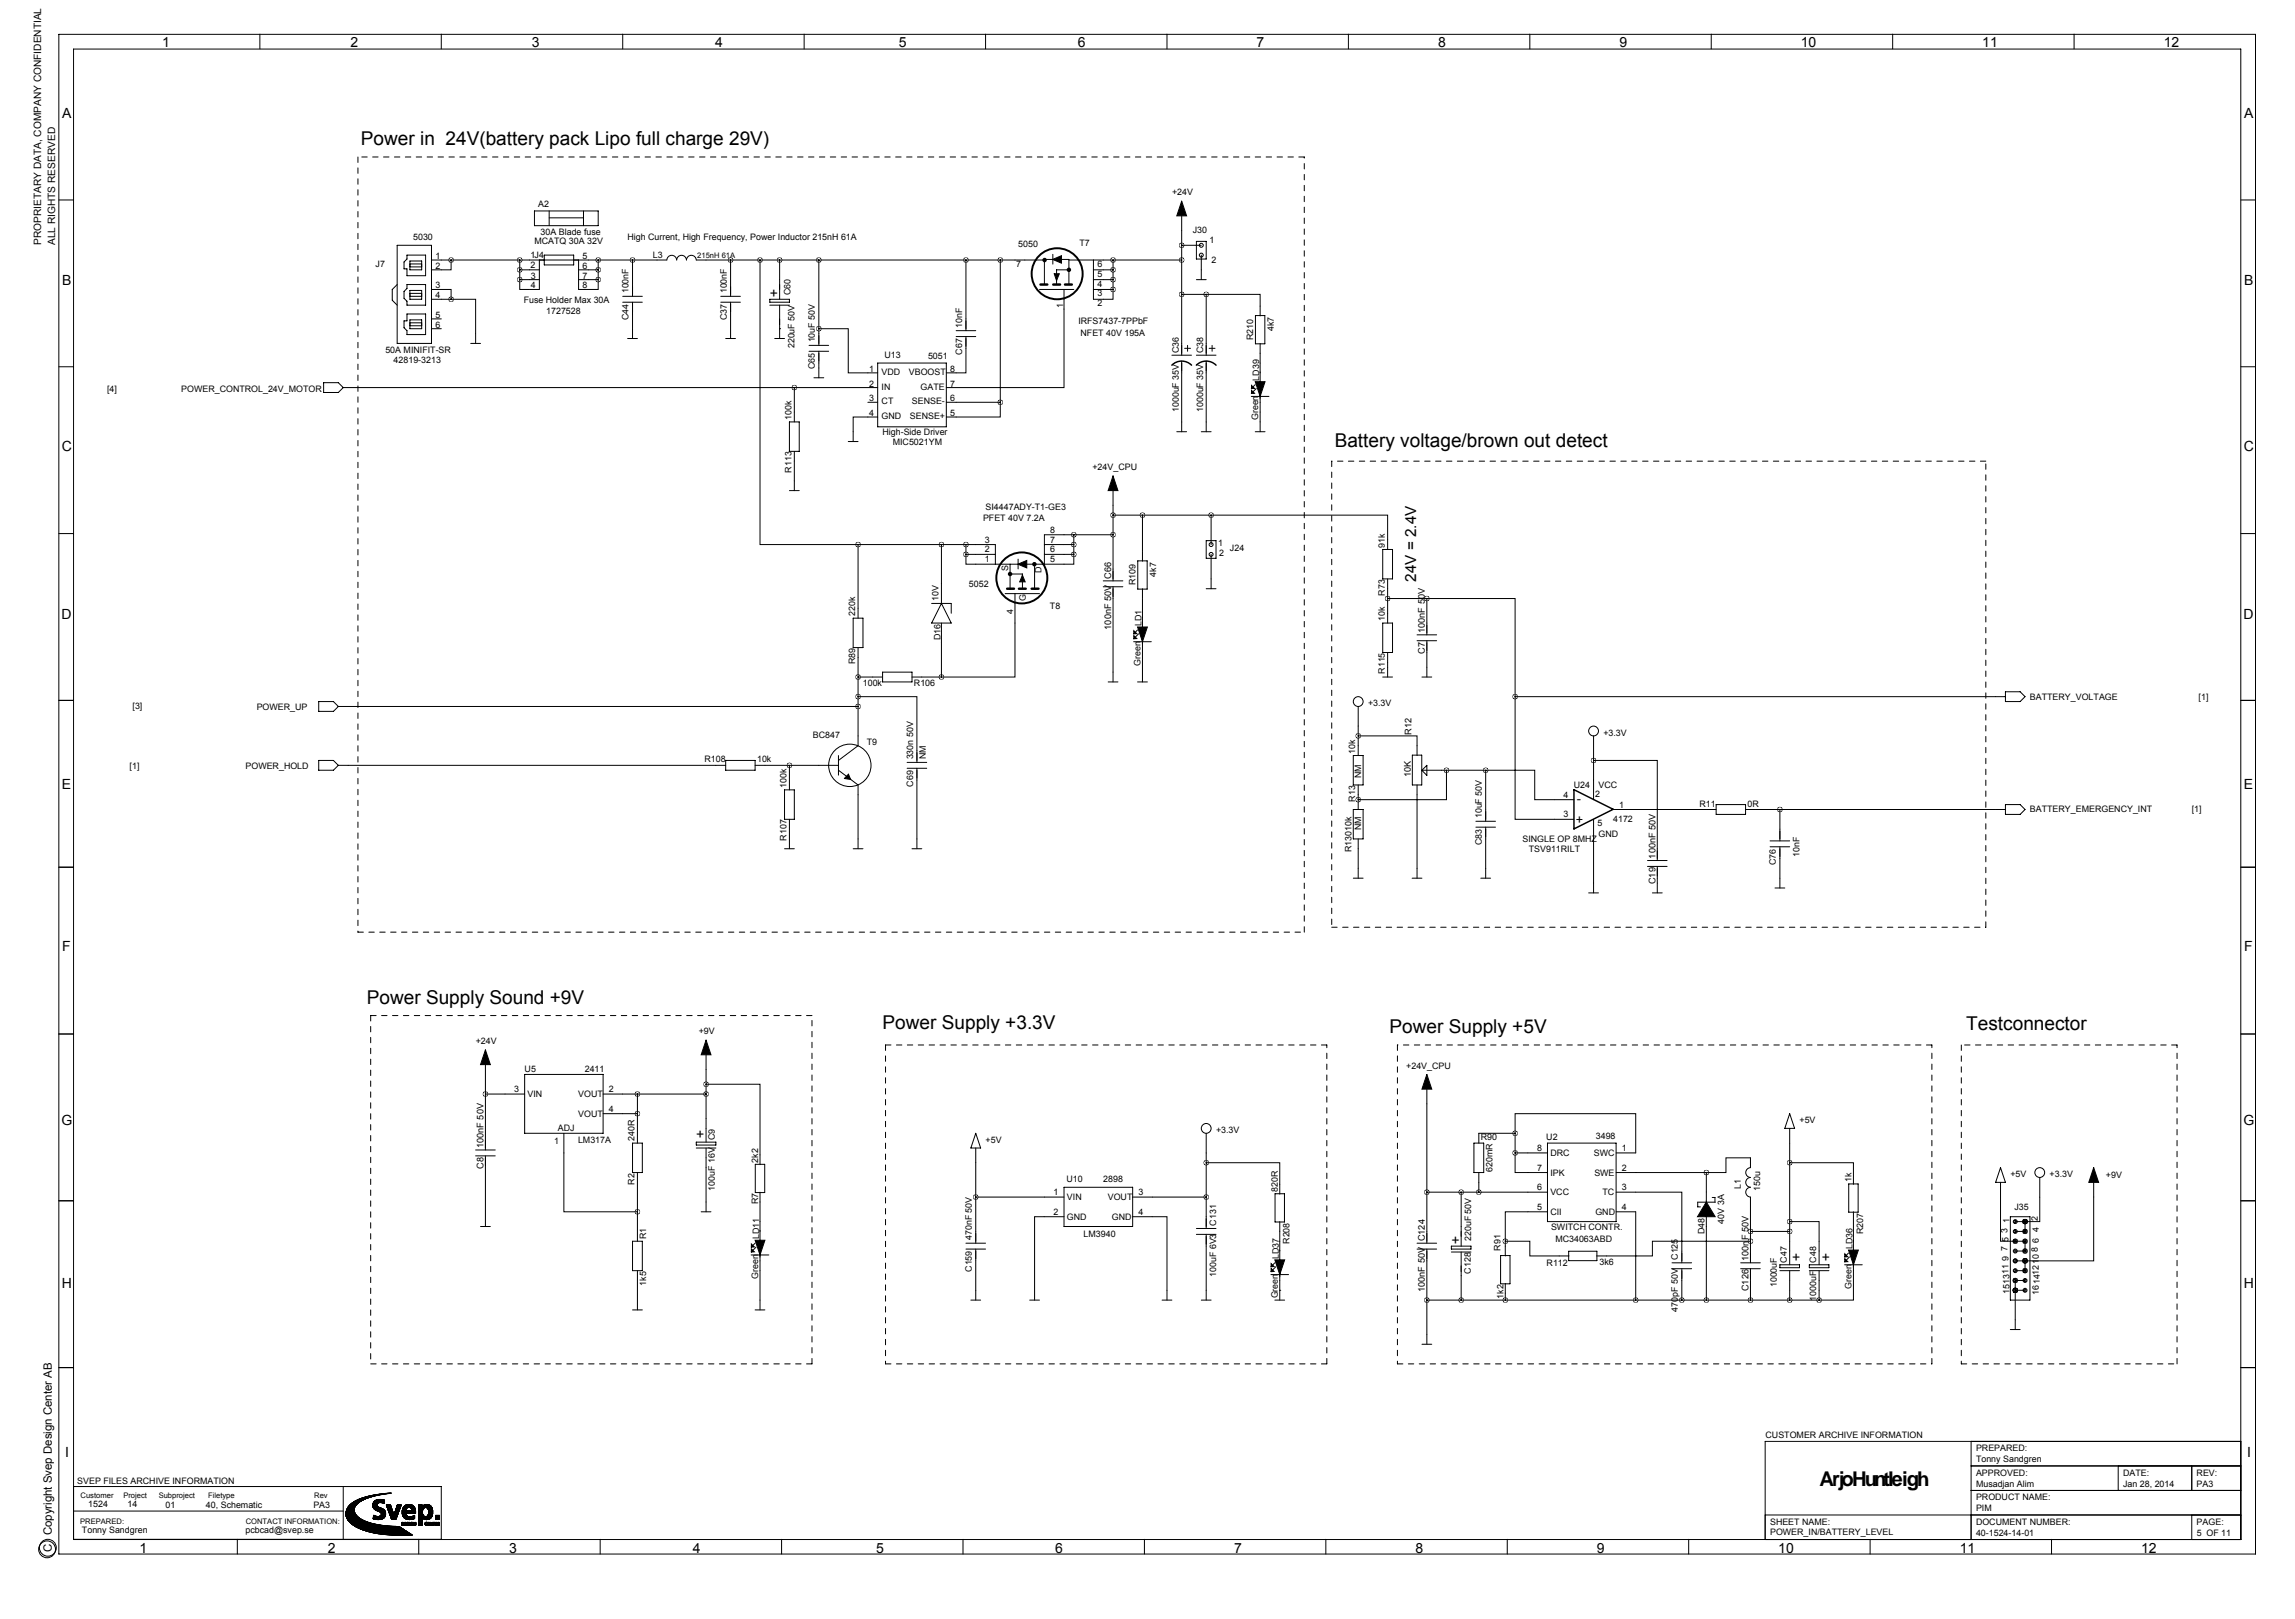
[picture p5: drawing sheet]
<svg xmlns="http://www.w3.org/2000/svg" width="594mm" height="419mm" viewBox="0 0 594 419" stroke-linecap="round" stroke-linejoin="round" font-family="sans-serif">
<defs><g id="words">
<text font-size="5.3" x="471.3" y="384.6">ArjoHuntleigh</text>
<g font-size="4.9">
<text x="93.5" y="37.6">Power in 24V(battery pack Lipo full charge 29V)</text>
<text x="345.7" y="115.8">Battery voltage/brown out detect</text>
<text x="95" y="259.8">Power Supply Sound +9V</text>
<text x="228.6" y="266.4">Power Supply +3.3V</text>
<text x="359.9" y="267.5">Power Supply +5V</text>
<text x="509.3" y="266.7">Testconnector</text>
</g>
<text font-size="4" x="366.8" y="150.6" transform="rotate(-90 366.8 150.6)">24V = 2.4V</text>
<g font-size="3.6">
<text x="42" y="12.3">1</text>
<text x="90.8" y="12.3">2</text>
<text x="137.7" y="12.3">3</text>
<text x="185.3" y="12.3">4</text>
<text x="232.8" y="12.3">5</text>
<text x="279.1" y="12.3">6</text>
<text x="325.5" y="12.3">7</text>
<text x="372.5" y="12.3">8</text>
<text x="419.5" y="12.3">9</text>
<text x="466.4" y="12.3">10</text>
<text x="513.4" y="12.3">11</text>
<text x="560.4" y="12.3">12</text>
<text x="16.1" y="30.5">A</text>
<text x="581.3" y="30.5">A</text>
<text x="16.1" y="73.7">B</text>
<text x="199.4" y="77.2">+</text>
<text x="581.3" y="73.7">B</text>
<text x="16" y="116.8">C</text>
<text x="581.2" y="116.8">C</text>
<text x="15.9" y="160.2">D</text>
<text x="581.1" y="160.2">D</text>
<text x="16" y="204.1">E</text>
<text x="581.2" y="204.1">E</text>
<text x="16.1" y="246.2">F</text>
<text x="581.3" y="246.2">F</text>
<text x="15.9" y="291.3">G</text>
<text x="581.1" y="291.3">G</text>
<text x="180.3" y="294.9">+</text>
<text x="375.9" y="322.3">+</text>
<text x="464.2" y="326.6">+</text>
<text x="471.8" y="326.6">+</text>
<text x="16" y="333.3">H</text>
<text x="581.2" y="333.3">H</text>
<text x="16.9" y="377.2">I</text>
<text x="582" y="377.2">I</text>
<text x="36.2" y="401.9">1</text>
<text x="84.9" y="401.9">2</text>
<text x="131.9" y="401.9">3</text>
<text x="179.4" y="401.9">4</text>
<text x="227" y="401.9">5</text>
<text x="273.3" y="401.9">6</text>
<text x="319.6" y="401.9">7</text>
<text x="366.6" y="401.9">8</text>
<text x="413.6" y="401.9">9</text>
<text x="460.6" y="401.9">10</text>
<text x="507.6" y="401.9">11</text>
<text x="554.6" y="401.9">12</text>
</g>
<g font-size="3.3">
<text x="408.4" y="207.8">-</text>
<text x="408.1" y="213.4">+</text>
</g>
<g font-size="3">
<text x="13.4" y="401.7" transform="rotate(-90 13.4 401.7)">C</text>
<text x="13.4" y="397.5" transform="rotate(-90 13.4 397.5)">Copyright Svep Design Center AB</text>
</g>
<g font-size="2.6">
<text x="10.7" y="63.4" transform="rotate(-90 10.7 63.4)">PROPRIETARY DATA, COMPANY CONFIDENTIAL</text>
<text x="14.3" y="63.4" transform="rotate(-90 14.3 63.4)">ALL RIGHTS RESERVED</text>
</g>
<g font-size="2.4">
<text x="287.8" y="149.9" transform="rotate(-90 287.8 149.9)">C66</text>
<text x="287.8" y="163" transform="rotate(-90 287.8 163)">100nF 50V</text>
<text x="369.1" y="163.8" transform="rotate(-90 369.1 163.8)">100nF 50V</text>
<text x="369.1" y="169.2" transform="rotate(-90 369.1 169.2)">C7</text>
<text x="365.6" y="190.2" transform="rotate(-90 365.6 190.2)">R12</text>
<text x="365.4" y="201.2" transform="rotate(-90 365.4 201.2)">10K</text>
<text x="428.8" y="222.3" transform="rotate(-90 428.8 222.3)">100nF 50V</text>
<text x="428.8" y="228.9" transform="rotate(-90 428.8 228.9)">C19</text>
<text x="125.2" y="297.2" transform="rotate(-90 125.2 297.2)">100nF 50V</text>
<text x="125.2" y="302.6" transform="rotate(-90 125.2 302.6)">C8</text>
<text x="369.1" y="321.3" transform="rotate(-90 369.1 321.3)">C124</text>
<text x="452.9" y="326.4" transform="rotate(-90 452.9 326.4)">100nF 50V</text>
<text x="369.1" y="334.4" transform="rotate(-90 369.1 334.4)">100nF 50V</text>
<text x="452.9" y="334.2" transform="rotate(-90 452.9 334.2)">C126</text>
</g>
<g font-size="2.3">
<text x="139.4" y="53.6">A2</text>
<text x="303.6" y="50.5">+24V</text>
<text x="107" y="62.2">5030</text>
<text x="138.4" y="63.3">MCATQ 30A 32V</text>
<text x="140" y="60.7">30A Blade fuse</text>
<text x="162.5" y="62.2">High Current, High Frequency, Power Inductor 215nH 61A</text>
<text x="263.7" y="64">5050</text>
<text x="279.6" y="63.8">T7</text>
<text x="308.9" y="60.2">J30</text>
<text x="313.3" y="63">1</text>
<text x="97.3" y="69.1">J7</text>
<text x="112.8" y="69.6">2</text>
<text x="112.8" y="67.1">1</text>
<text x="137.4" y="66.8">1J4</text>
<text x="137.4" y="69.3">2</text>
<text x="150.9" y="67.1">5</text>
<text x="150.9" y="69.6">6</text>
<text x="169.1" y="66.8">L3</text>
<text x="263.2" y="69.1">7</text>
<text x="284.2" y="71.6">5</text>
<text x="284.2" y="69.1">6</text>
<text x="313.8" y="68.1">2</text>
<text x="112.8" y="74.7">3</text>
<text x="112.8" y="77.2">4</text>
<text x="137.5" y="72.1">3</text>
<text x="137.5" y="74.7">4</text>
<text x="150.9" y="72.1">7</text>
<text x="150.9" y="74.7">8</text>
<text x="162.8" y="75.9" transform="rotate(-90 162.8 75.9)">100nF</text>
<text x="188.2" y="75.9" transform="rotate(-90 188.2 75.9)">100nF</text>
<text x="204.7" y="76.5" transform="rotate(-90 204.7 76.5)">C60</text>
<text x="284.2" y="76.7">3</text>
<text x="284.2" y="74.2">4</text>
<text x="112.8" y="82.3">5</text>
<text x="135.6" y="78.5">Fuse Holder Max 30A</text>
<text x="141.5" y="81.3">1727528</text>
<text x="162.8" y="82.9" transform="rotate(-90 162.8 82.9)">C44</text>
<text x="188.2" y="82.9" transform="rotate(-90 188.2 82.9)">C37</text>
<text x="275.3" y="79.7" transform="rotate(-90 275.3 79.7)">1</text>
<text x="279.3" y="83.8">IRFS7437-7PPbF</text>
<text x="284.2" y="79.3">2</text>
<text x="112.8" y="84.8">6</text>
<text x="211.1" y="88.6" transform="rotate(-90 211.1 88.6)">10uF 50V</text>
<text x="249.2" y="84.8" transform="rotate(-90 249.2 84.8)">10nF</text>
<text x="279.9" y="86.9">NFET 40V 195A</text>
<text x="324.6" y="88" transform="rotate(-90 324.6 88)">R210</text>
<text x="330" y="85.8" transform="rotate(-90 330 85.8)">4k7</text>
<text x="99.8" y="91.4">50A MINIFIT-SR</text>
<text x="101.9" y="94">42819-3213</text>
<text x="205.7" y="90.2" transform="rotate(-90 205.7 90.2)">220uF 50V</text>
<text x="211.1" y="95.6" transform="rotate(-90 211.1 95.6)">C65</text>
<text x="229.1" y="92.7">U13</text>
<text x="240.4" y="93">5051</text>
<text x="249.2" y="91.8" transform="rotate(-90 249.2 91.8)">C67</text>
<text x="305.3" y="91.4" transform="rotate(-90 305.3 91.4)">C36</text>
<text x="311.7" y="91.4" transform="rotate(-90 311.7 91.4)">C38</text>
<text x="27.7" y="101.4">[4]</text>
<text x="46.9" y="101.3">POWER_CONTROL_24V_MOTOR</text>
<text x="225.1" y="96.3">1</text>
<text x="225.1" y="100.1">2</text>
<text x="228.3" y="97">VDD</text>
<text x="228.3" y="100.8">IN</text>
<text x="235.4" y="97">VBOOST</text>
<text x="238.4" y="100.8">GATE</text>
<text x="246.1" y="100.1">7</text>
<text x="246.1" y="96.3">8</text>
<text x="326.1" y="98.6" transform="rotate(-90 326.1 98.6)">LD39</text>
<text x="225.1" y="103.9">3</text>
<text x="225.1" y="107.7">4</text>
<text x="228.3" y="104.7">CT</text>
<text x="236.2" y="104.7">SENSE-</text>
<text x="246.1" y="103.9">6</text>
<text x="246.1" y="107.7">5</text>
<text x="305.3" y="106.7" transform="rotate(-90 305.3 106.7)">1000uF 35V</text>
<text x="311.7" y="106.7" transform="rotate(-90 311.7 106.7)">1000uF 35V</text>
<text x="205" y="108.7" transform="rotate(-90 205 108.7)">100k</text>
<text x="228.3" y="108.5">GND</text>
<text x="228.6" y="112.5">High-Side Driver</text>
<text x="235.7" y="108.5">SENSE+</text>
<text x="325.9" y="108.8" transform="rotate(-90 325.9 108.8)">Green</text>
<text x="231.2" y="115.1">MIC5021YM</text>
<text x="205" y="122.4" transform="rotate(-90 205 122.4)">R113</text>
<text x="283" y="121.7">+24V_CPU</text>
<text x="254.6" y="134.9">PFET 40V 7.2A</text>
<text x="255.3" y="132.1">SI4447ADY-T1-GE3</text>
<text x="272" y="137.9">8</text>
<text x="255.1" y="143">2</text>
<text x="255.1" y="140.5">3</text>
<text x="272" y="143">6</text>
<text x="272" y="140.5">7</text>
<text x="315.6" y="141.2">1</text>
<text x="318.6" y="142.7">J24</text>
<text x="358.7" y="141.7" transform="rotate(-90 358.7 141.7)">91k</text>
<text x="255.1" y="145.5">1</text>
<text x="261.1" y="147.8" transform="rotate(-90 261.1 147.8)">S</text>
<text x="269.8" y="148.3" transform="rotate(-90 269.8 148.3)">D</text>
<text x="272" y="145.5">5</text>
<text x="299.5" y="149.3" transform="rotate(-90 299.5 149.3)">4k7</text>
<text x="315.8" y="144">2</text>
<text x="243.1" y="155.4" transform="rotate(-90 243.1 155.4)">10V</text>
<text x="251" y="151.9">5052</text>
<text x="265.7" y="155.7" transform="rotate(-90 265.7 155.7)">G</text>
<text x="294.1" y="151.5" transform="rotate(-90 294.1 151.5)">R109</text>
<text x="358.7" y="154.2" transform="rotate(-90 358.7 154.2)">R73</text>
<text x="221.5" y="159.5" transform="rotate(-90 221.5 159.5)">220k</text>
<text x="262.4" y="158.9" transform="rotate(-90 262.4 158.9)">4</text>
<text x="271.9" y="157.7">T8</text>
<text x="358.7" y="160.8" transform="rotate(-90 358.7 160.8)">10k</text>
<text x="243.6" y="165.8" transform="rotate(-90 243.6 165.8)">D16</text>
<text x="295.7" y="162.1" transform="rotate(-90 295.7 162.1)">LD1</text>
<text x="221.5" y="172" transform="rotate(-90 221.5 172)">R89</text>
<text x="295.4" y="172.3" transform="rotate(-90 295.4 172.3)">Green</text>
<text x="223.5" y="177.6">100k</text>
<text x="236.7" y="177.6">R106</text>
<text x="358.7" y="174.4" transform="rotate(-90 358.7 174.4)">R115</text>
<text x="34.3" y="183.7">[3]</text>
<text x="66.5" y="183.9">POWER_UP</text>
<text x="354.3" y="182.9">+3.3V</text>
<text x="525.8" y="181.1">BATTERY_VOLTAGE</text>
<text x="569.5" y="181.1">[1]</text>
<text x="210.6" y="191">BC847</text>
<text x="415.3" y="190.5">+3.3V</text>
<text x="182.4" y="197.4">R108</text>
<text x="196.1" y="197.4">10k</text>
<text x="224.5" y="192.8">T9</text>
<text x="236.5" y="196.6" transform="rotate(-90 236.5 196.6)">330n 50V</text>
<text x="239.8" y="196.6" transform="rotate(-90 239.8 196.6)">NM</text>
<text x="351" y="195.1" transform="rotate(-90 351 195.1)">10k</text>
<text x="33.6" y="199.1">[1]</text>
<text x="63.6" y="199.1">POWER_HOLD</text>
<text x="203.7" y="204" transform="rotate(-90 203.7 204)">100k</text>
<text x="236.5" y="203.6" transform="rotate(-90 236.5 203.6)">C69</text>
<text x="352.6" y="201.4" transform="rotate(-90 352.6 201.4)">NM</text>
<text x="407.7" y="204">U24</text>
<text x="414" y="204">VCC</text>
<text x="351" y="207.5" transform="rotate(-90 351 207.5)">R13</text>
<text x="405" y="206.5">4</text>
<text x="413.1" y="206.3">2</text>
<text x="419.4" y="209">1</text>
<text x="440.2" y="208.8">R11</text>
<text x="452.6" y="208.8">0R</text>
<text x="352.6" y="214.9" transform="rotate(-90 352.6 214.9)">NM</text>
<text x="383.8" y="211.8" transform="rotate(-90 383.8 211.8)">10uF 50V</text>
<text x="405" y="211.6">3</text>
<text x="413.7" y="213.9">5</text>
<text x="417.8" y="212.9">4172</text>
<text x="525.8" y="210.3">BATTERY_EMERGENCY_INT</text>
<text x="567.7" y="210.3">[1]</text>
<text x="203.7" y="217.6" transform="rotate(-90 203.7 217.6)">R107</text>
<text x="350" y="220.7" transform="rotate(-90 350 220.7)">R13010k</text>
<text x="383.8" y="218.8" transform="rotate(-90 383.8 218.8)">C83</text>
<text x="394.3" y="217.9">SINGLE OP 8MHZ</text>
<text x="396" y="220.5">TSV911RILT</text>
<text x="414" y="216.7">GND</text>
<text x="466.1" y="221.7" transform="rotate(-90 466.1 221.7)">10nF</text>
<text x="460" y="223.9" transform="rotate(-90 460 223.9)">C76</text>
<text x="181" y="267.7">+9V</text>
<text x="123.2" y="270.3">+24V</text>
<text x="135.9" y="277.4">U5</text>
<text x="151.5" y="277.6">2411</text>
<text x="364.2" y="276.6">+24V_CPU</text>
<text x="133.2" y="282.7">3</text>
<text x="136.7" y="284">VIN</text>
<text x="149.8" y="284">VOUT</text>
<text x="157.7" y="282.7">2</text>
<text x="157.7" y="287.8">4</text>
<text x="144.5" y="292.9">ADJ</text>
<text x="149.8" y="289.1">VOUT</text>
<text x="315" y="293.4">+3.3V</text>
<text x="466.1" y="290.8">+5V</text>
<text x="143.5" y="296.2">1</text>
<text x="149.7" y="295.9">LM317A</text>
<text x="164.3" y="295.4" transform="rotate(-90 164.3 295.4)">240R</text>
<text x="185.2" y="295.1" transform="rotate(-90 185.2 295.1)">C9</text>
<text x="255.3" y="295.9">+5V</text>
<text x="383.5" y="295.2">R90</text>
<text x="398.1" y="297.9">8</text>
<text x="400.5" y="295.1">U2</text>
<text x="401.6" y="299.2">DRC</text>
<text x="412.8" y="299.2">SWC</text>
<text x="413.3" y="294.9">3498</text>
<text x="420.1" y="297.9">1</text>
<text x="196.3" y="301" transform="rotate(-90 196.3 301)">2k2</text>
<text x="386.6" y="303.4" transform="rotate(-90 386.6 303.4)">620mR</text>
<text x="398.1" y="303">7</text>
<text x="401.6" y="304.3">IPK</text>
<text x="413" y="304.3">SWE</text>
<text x="420.1" y="303">2</text>
<text x="520.7" y="304.8">+5V</text>
<text x="530.9" y="304.8">+3.3V</text>
<text x="545.5" y="305.1">+9V</text>
<text x="164.3" y="306.7" transform="rotate(-90 164.3 306.7)">R2</text>
<text x="185.2" y="308.2" transform="rotate(-90 185.2 308.2)">100uF 16V</text>
<text x="196.3" y="311.8" transform="rotate(-90 196.3 311.8)">R7</text>
<text x="272.9" y="309.4">1</text>
<text x="276.2" y="306.1">U10</text>
<text x="276.4" y="310.6">VIN</text>
<text x="285.8" y="306.1">2898</text>
<text x="286.9" y="310.6">VOUT</text>
<text x="294.9" y="309.4">3</text>
<text x="331" y="308.6" transform="rotate(-90 331 308.6)">820R</text>
<text x="398.1" y="308.1">6</text>
<text x="401.6" y="309.4">VCC</text>
<text x="415.1" y="309.4">TC</text>
<text x="420.1" y="308.1">3</text>
<text x="450.9" y="307.7" transform="rotate(-90 450.9 307.7)">L1</text>
<text x="455.9" y="308.4" transform="rotate(-90 455.9 308.4)">150u</text>
<text x="479.6" y="306.1" transform="rotate(-90 479.6 306.1)">1k</text>
<text x="272.9" y="314.5">2</text>
<text x="276.4" y="315.7">GND</text>
<text x="288" y="315.7">GND</text>
<text x="294.9" y="314.5">4</text>
<text x="315" y="317.2" transform="rotate(-90 315 317.2)">C131</text>
<text x="398.1" y="313.2">5</text>
<text x="401.6" y="314.5">CII</text>
<text x="413.2" y="314.5">GND</text>
<text x="420.1" y="313.2">4</text>
<text x="446.5" y="316.7" transform="rotate(-90 446.5 316.7)">40V 3A</text>
<text x="520.4" y="316.5" transform="rotate(-90 520.4 316.5)">1</text>
<text x="521.8" y="313.2">J35</text>
<text x="527.8" y="316" transform="rotate(-90 527.8 316)">2</text>
<text x="167.4" y="320.8" transform="rotate(-90 167.4 320.8)">R1</text>
<text x="196.6" y="320.8" transform="rotate(-90 196.6 320.8)">LD11</text>
<text x="251.7" y="321.1" transform="rotate(-90 251.7 321.1)">470nF 50V</text>
<text x="280.7" y="320.3">LM3940</text>
<text x="334" y="322" transform="rotate(-90 334 322)">R208</text>
<text x="381" y="321.3" transform="rotate(-90 381 321.3)">220uF 50V</text>
<text x="388.6" y="323.7" transform="rotate(-90 388.6 323.7)">R91</text>
<text x="401.7" y="318.5">SWITCH CONTR.</text>
<text x="402.9" y="321.6">MC34063ABD</text>
<text x="441.5" y="319.4" transform="rotate(-90 441.5 319.4)">D48</text>
<text x="479.8" y="323.3" transform="rotate(-90 479.8 323.3)">LD36</text>
<text x="482.6" y="319.5" transform="rotate(-90 482.6 319.5)">R207</text>
<text x="519.9" y="323.9" transform="rotate(-90 519.9 323.9)">7</text>
<text x="519.9" y="319.3" transform="rotate(-90 519.9 319.3)">3</text>
<text x="520.2" y="321.6" transform="rotate(-90 520.2 321.6)">5</text>
<text x="528.1" y="321.8" transform="rotate(-90 528.1 321.8)">6</text>
<text x="528.1" y="319" transform="rotate(-90 528.1 319)">4</text>
<text x="251.7" y="329.2" transform="rotate(-90 251.7 329.2)">C159</text>
<text x="331.2" y="325.9" transform="rotate(-90 331.2 325.9)">LD37</text>
<text x="381" y="329.7" transform="rotate(-90 381 329.7)">C128</text>
<text x="400.6" y="327.7">R112</text>
<text x="414.3" y="327.4">3k6</text>
<text x="434.6" y="326.1" transform="rotate(-90 434.6 326.1)">C125</text>
<text x="462.8" y="326.9" transform="rotate(-90 462.8 326.9)">C47</text>
<text x="470.4" y="326.9" transform="rotate(-90 470.4 326.9)">C48</text>
<text x="520.2" y="326.4" transform="rotate(-90 520.2 326.4)">9</text>
<text x="527.8" y="324.1" transform="rotate(-90 527.8 324.1)">8</text>
<text x="167.4" y="332.9" transform="rotate(-90 167.4 332.9)">1k5</text>
<text x="196.4" y="331" transform="rotate(-90 196.4 331)">Green</text>
<text x="315" y="330.6" transform="rotate(-90 315 330.6)">100uF 6V3</text>
<text x="460.2" y="333.3" transform="rotate(-90 460.2 333.3)">1000uF</text>
<text x="479.6" y="333.6" transform="rotate(-90 479.6 333.6)">Green</text>
<text x="520.4" y="335" transform="rotate(-90 520.4 335)">151311</text>
<text x="528.1" y="335.3" transform="rotate(-90 528.1 335.3)">16141210</text>
<text x="331" y="336.1" transform="rotate(-90 331 336.1)">Green</text>
<text x="389.4" y="336.2" transform="rotate(-90 389.4 336.2)">1k2</text>
<text x="434.6" y="339.6" transform="rotate(-90 434.6 339.6)">470pF 50V</text>
<text x="470.4" y="336.8" transform="rotate(-90 470.4 336.8)">1000uF</text>
<text x="457.3" y="372.2">CUSTOMER ARCHIVE INFORMATION</text>
<text x="511.8" y="375.7">PREPARED:</text>
<text x="511.8" y="378.5">Tonny Sandgren</text>
<text x="511.8" y="382">APPROVED:</text>
<text x="549.9" y="382">DATE:</text>
<text x="569" y="382">REV:</text>
<text x="20" y="384.1">SVEP FILES ARCHIVE INFORMATION</text>
<text x="511.8" y="384.8">Musadjan Alim</text>
<text x="511.8" y="388.4">PRODUCT NAME:</text>
<text x="549.9" y="384.8">Jan 28, 2014</text>
<text x="569" y="384.8">PA3</text>
<text x="22.9" y="390.2">1524</text>
<text x="33" y="390.2">14</text>
<text x="42.9" y="390.3">01</text>
<text x="53.3" y="390.3">40, Schematic</text>
<text x="81.2" y="390.3">PA3</text>
<text x="458.5" y="394.7">SHEET NAME:</text>
<text x="511.8" y="391.2">PIM</text>
<text x="511.8" y="394.7">DOCUMENT NUMBER:</text>
<text x="569" y="394.7">PAGE:</text>
<text x="21.2" y="396.9">Tonny Sandgren</text>
<text x="63.6" y="396.9">pcbcad@svep.se</text>
<text x="458.5" y="397.3">POWER_IN/BATTERY_LEVEL</text>
<text x="511.8" y="397.5">40-1524-14-01</text>
<text x="569" y="397.5">5 OF 11</text>
</g>
<g font-size="2">
<text x="180.6" y="66.7">215nH 61A</text>
<text x="20.9" y="387.8">Customer</text>
<text x="32" y="387.8">Project</text>
<text x="41.1" y="387.8">Subproject</text>
<text x="53.9" y="387.8">Filetype</text>
<text x="81.4" y="387.9">Rev</text>
<text x="20.8" y="394.5">PREPARED:</text>
<text x="63.7" y="394.6">CONTACT INFORMATION:</text>
</g>
</g></defs>
<g fill="none" stroke="#000" stroke-width=".26">
<path d="M15.2 8.9h569v393.4h-569zM19 12.7h561.4v385.8h-561.4zM67.3 8.8v3.8M114.3 8.8v3.8M161.3 8.8v3.8M208.3 8.8v3.8M255.3 8.8v3.8M302.3 8.8v3.8M349.2 8.8v3.8M396.2 8.8v3.8M443.2 8.8v3.8M490.2 8.8v3.8"/>
<path d="M537.2 8.8v3.8M15.2 51.8h3.8M138.4 54.6h16.5v3.8h-16.5zM142.2 56.4h8.9M142.2 54.6v3.8M151.1 54.6v3.8M306.1 55.9v36M580.4 51.8h3.8M102.9 63.5h8.9v25.4h-8.9zM102.9 73.7l-1.3 1.2v2.8l1.3 1.3M105.4 66h4.8v5.4h-4.8v-1.8h-.8v-1.8l.8-.7zM105.4 73.7h4.8v5.3h-4.8v-1l-.8-.8v-1.8l.8-.7z"/>
<path d="M106.2 76.7h3M106.2 75.9h3M106.2 69.1h3M106.2 68.3h3M106.2 67.6h3v2.3h-3zM106.2 75.2h3v2.3h-3zM111.8 67.3h60.9a1.27 1.27 0 0 1 1.3-1.2 1.27 1.27 0 0 1 1.3 1.2 1.27 1.27 0 0 1 1.2-1.2 1.27 1.27 0 0 1 1.3 1.2 1.27 1.27 0 0 1 1.3-1.2 1.27 1.27 0 0 1 1.2 1.2h90.2M111.8 74.9h5v2.6M116.8 67.3v2.5l-5 .1M116.8 77.5h6.4v11.4M116.8 77.5h-5M134.6 69.8l5.1 .1"/>
<path d="M134.6 72.4h5.1M134.6 67.3v5.1M139.7 67.3v7.6h-5.1v-2.5M141 66h7.6v2.6h-7.6zM149.9 67.3v7.6h5v-2.5M154.9 69.8l-5 .1M154.9 72.4h-5M154.9 67.3v5.1M161.3 78.2h5.1M161.3 76.7h5.1M163.8 78.2v9.4M163.8 67.3v9.4"/>
<path d="M186.7 78.2h5.1M186.7 76.7h5.1M189.2 67.3v9.4M189.2 78.2v9.4M196.9 67.3v73.7h25.4M199.4 79h5.1M199.4 77.5h5.1v.7h-5.1zM201.9 79v8.6M201.9 67.3v10.2M212.1 67.3v22.1M250.2 67.3v18.3M259.1 67.3v36.8"/>
<path d="M269.2 74.9h8.9M270.5 73.7v-6.5h6.4v6.5M272.7 65.8v2.6M275.6 74.9v25.4h-30.5M276.9 69.8h-3.2v3.8M283.2 67.3v10.2h5.1v-2.6M288.3 74.9h-5.1M288.3 69.8l-5.1 .1M288.3 72.4h-5.1M288.3 67.3v7.6M306.1 63.5h5.1M306.1 67.3h-29.2"/>
<path d="M306.1 76.2h6.3M309.9 62.5h2.5v4.6h-2.5zM309.9 72.4h2.5M311.2 66l-.1 6.4M312.4 76.2h14v5.6M312.4 76.2v15.7M15.2 94.9h3.8M83.8 99.1h3.8l1.3 1.2-1.3 1.3h-3.8zM105.4 81.3h4.8v5.3h-4.8v-1l-.8-.8v-1.7h.8zM106.2 84.3h3M106.2 83.6h3M106.2 82.8h3v2.3h-3z"/>
<path d="M111.8 85.1h2.5M111.8 82.6h2.5M121.9 88.9h2.6M162.6 87.6h2.5M188 87.6h2.5M200.7 87.6h2.5M201.9 85.1h.1M209.5 90.9h5.1M209.5 89.4h5.1M210.8 97.8h2.6M212.1 90.9v6.9M212.1 85.1h7.6v11.4h7.6"/>
<path d="M227.3 94h17.8v16.5h-17.8zM247.6 87.1h5.1M247.6 85.6h5.1M250.2 87.1v9.4h-5.1M303.5 91.9h5.1M306.1 93.5v18.3M306.8 90.2h1.6M307.6 89.4v1.5M309.9 91.9h5.1M312.4 93.5v18.3M313.2 90.2h1.5M313.9 89.4v1.5"/>
<path d="M325.1 99.6l-1 1M325.2 81.7h2.4v7.3h-2.4zM326.4 88.9v22.9M580.4 94.9h3.8M88.9 100.3h138.4M204.5 109.2h2.5v7.6h-2.5zM205.7 116.8v10.2M205.7 100.3v8.9M219.7 114.3h2.5M224.8 104.1h2.5M227.3 107.9h-6.3v6.4M259.1 104.1v3.8h-14"/>
<path d="M259.1 104.1h-14M304.8 111.8h2.5M311.1 111.8h2.6M324.1 102.6h4.6M325.1 111.8h2.6M325.4 100.6l-1.3 1.3M15.2 138.1h3.8M204.5 127h2.5M278.1 138.4v5.1M288.3 127v23.4M288.3 138.4h-17.8v7.7M288.3 133.3h25.4"/>
<path d="M295.9 133.3v12M312.4 140h2.6v4.5h-2.6zM313.7 133.3h45.7v8.9M313.7 133.3v7.7M580.4 138.1h3.8M222.3 141h35.5v5.1M222.3 141l-.1 19M241.3 156.2h5.1v2.5M243.8 156.2l2.6 5.1h-5.1zM243.8 141v15.2M250.2 143.5v2.5l25.4 .1 2.5-.1v-2.5M250.2 141v2.5"/>
<path d="M250.2 143.5h7.6M260.3 153.7h8.9M261.6 146.1v6.3M261.6 148.6h3.2v3.5M262.9 153.7v21.6h-19.1M263.7 144.7v2.6M268 146.1v6.5M278.1 143.5h-7.6M278.1 141h-7.6M285.8 150.4h5M285.8 151.9h5M288.3 151.9v24.6"/>
<path d="M294.7 145.2h2.4v7.3h-2.4zM295.9 152.4v24.1M312.4 152.4h2.6M313.7 143.5v8.9M358.1 142.2h2.6v7.7h-2.6zM359.4 149.9v11.4M359.4 154.9h10.2M369.6 154.9h22.8v25.4M369.6 154.9v9.4M221 160h2.5v7.6h-2.5zM222.2 167.6v25.4l-5 3.8M222.3 175.3h6.3"/>
<path d="M228.6 174h7.6v2.5h-7.6zM243.8 161.3v14M243.8 175.3h-7.6M287 176.5h2.6M293.6 166.1h4.6M294.6 176.5h2.6M294.6 163.1l-1 1M294.9 164.1l-1.3 1.3M358.1 161.3h2.6v7.6h-2.6zM358.1 175.3h2.6M359.4 168.9v6.4M367 165.9h5.1"/>
<path d="M367 164.3h5.1M368.3 175.3h2.5M369.6 165.9v9.4M519.4 179.1h3.8l1.3 1.2-1.3 1.3h-3.8zM15.2 181.3h3.8M82.6 196.8h3.8l1.2 1.3-1.2 1.3h-3.8zM82.6 181.6h3.8l1.2 1.3-1.2 1.3h-3.8zM87.6 198.1h100.4M188 196.8h7.6v2.6h-7.6zM195.6 198.1h21.6M204.5 198.1v6.4M217.2 195.6v5.1"/>
<path d="M217.2 199.4l5 3.8v16.5M222.3 180.3h15.2v17.1M222.3 182.9h-134.7M234.9 198.9h5.1M234.9 197.4h5.1M237.5 198.9v20.8M350.5 195.6h2.6v7.6h-2.6zM351.8 182.9v12.7M351.8 190.5h15.2v5.1M365.8 195.5h2.4v7.7h-2.4zM374.7 199.4v7.6h-22.9M384.8 199.4h12.7v7.6h10.2"/>
<path d="M384.8 199.4h-16.5l1.3-1.3v2.6l-1.4-1.3M384.8 199.4v13.2M392.4 180.3v31.8h15.3M392.4 180.3h127M412.7 190.5v16.5M412.8 196.8h16.5v26M580.4 181.3h3.8M203.2 204.5h2.5v7.6h-2.5zM203.2 219.7h2.5M204.5 212.1v7.6M221 219.7h2.5M236.2 219.7h2.6"/>
<path d="M350.5 209.5h2.6v7.7h-2.6zM351.8 203.2v6.3M351.8 217.2v10.1M351.8 207h.1M367 203.2v24.1M382.3 214.1h5M382.3 212.6h5M384.8 214.1v13.2M412.7 212.1v19M417.8 209.5h26.7M444.5 208.3h7.6v2.5h-7.6zM452.1 209.5h67.3"/>
<path d="M458.5 219.2h5M458.5 217.7h5M461 209.5v8.2M461 219.2v10.7M519.4 208.3h3.8l1.3 1.2-1.3 1.3h-3.8zM15.2 224.5h3.8M350.5 227.3h2.6M365.8 227.3h2.5M383.5 227.3h2.6M411.5 231.1h2.5M426.7 224.3h5.1M426.7 222.8h5.1"/>
<path d="M428 231.1h2.5M429.3 224.3v6.8M459.7 229.9h2.6M580.4 224.5h3.8M15.2 267.7h3.9M125.7 275.6v22.1M135.9 278.1h20.3v15.3h-20.3zM182.9 273v22.7M580.4 267.7h3.8M123.2 299.2h5.1M123.2 297.7h5.1M125.7 299.2v18.3"/>
<path d="M125.7 283.2h10.2M146 293.4l.1 20.3h19M156.2 283.2h26.7M163.8 295.9h2.6v7.6h-2.6zM165.1 283.2v12.7M165.1 288.3h-8.9M180.3 297.2h5.1M180.3 295.7h5.1v.7h-5.1zM182.9 280.7h14l-.1 20.8M182.9 297.2v16.5M252.7 293.4l1.3 3.8h-2.5zM252.7 297.2v24.6"/>
<path d="M312.4 293.4v24.6M369.6 281.9v39.9M381.8 295.9h2.5v7.6h-2.5zM392.4 298.4v5.1h8.4M392.4 293.4v-5.1h31.3v10.1h-5.1M392.4 298.4h8.4M392.4 293.4h-9.4v2.5M392.4 293.4v5M400.8 295.9h17.8v20.3h-17.8zM463.5 292.1v35.3M463.5 288.3l1.3 3.8h-2.5zM15.2 310.8h3.8"/>
<path d="M124.5 317.5h2.5M165.1 303.5v17.8M181.6 313.7h2.5M195.6 301.4h2.5v7.3h-2.5zM196.8 308.6v30.5M252.7 309.9h22.9M275.6 315h-7.6v21.6M275.6 307.3h17.8v10.2h-17.8zM293.4 315h8.9v21.6M309.9 318h5.1M309.9 319.5h5.1M312.4 319.5v17.1"/>
<path d="M312.4 301h19.1v8.1M312.4 309.9h-19M330.3 309h2.4v7.3h-2.4zM331.5 316.2v20.4M369.6 308.6h31.2M378.5 308.6v14M383 303.5v5.1M400.8 313.7h-10.9v7.6M418.6 308.6h17v18.3M418.6 313.7h5.1v22.8M442 303.5h5v-3.8h6.4v2.6a1.27 1.27 0 0 0-1.2 1.2 1.27 1.27 0 0 0 1.2 1.3 1.27 1.27 0 0 0-1.2 1.3 1.27 1.27 0 0 0 1.2 1.2 1.27 1.27 0 0 0-1.2 1.3 1.27 1.27 0 0 0 1.2 1.3v17M442 303.5h-23.4"/>
<path d="M442 303.5v7.6M442 315v21.5M443.5 310h.7v1.2M444.3 311.2h-4.6v1.2h.7M453.4 318.8h10.2M463.6 301h16.5v5.6M463.6 316.2h7.6v11.2M478.8 306.5h2.5v7.3h-2.5zM480.1 313.7v22.8h-8.9M518.2 306.1v15.2h3.8M518.2 302.3l1.2 3.8h-2.5zM520.7 315h5.1v21.5h-5.1z"/>
<path d="M522 316.2h2.5M522 318.8h2.5M524.5 316.2h.1M524.5 318.8h.1M524.5 316.2v2.6M528.3 304.8v11.4h-3.8M542.3 306.1v20.3h-17.8M580.4 310.8h3.8M163.8 339.1h2.6M163.8 321.3h2.6v7.6h-2.6zM165.1 328.9v10.2M194.6 324.9h4.5"/>
<path d="M195.6 321.8l-1 1M195.6 339.1h2.5M195.8 322.8l-1.2 1.3M250.2 321.8h5.1M250.2 323.3h5.1M251.5 336.5h2.5M252.7 323.3v13.3M266.7 336.5h2.5M301 336.5h2.5M311.1 336.5h2.6M329.2 329.9h4.6M330.2 326.9l-1 1"/>
<path d="M330.2 336.5h2.5M330.5 327.9l-1.3 1.3M331.5 334h.1M367 321.8h5.1M367 323.3h5.1M369.6 323.3v24.7M369.6 336.5h101.6M375.9 322.6h5.1v.7h-5.1zM375.9 324.1h5.1M378.5 324.1v12.4M388.7 325h2.4v7.3h-2.4zM389.9 332.2v4.3"/>
<path d="M389.9 321.3h6.3v3.8h10.2M389.9 321.3v3.8M406.3 323.9h7.3v2.4h-7.3zM433.1 326.9h5M433.1 328.4h5M435.6 328.4v8.1M450.8 326.9h5.1M450.8 328.4h5.1M453.4 328.4v8.1M453.4 321.3h-25.4v3.8h-14.5M461 327.4h5.1v.8h-5.1zM461 328.9h5.1"/>
<path d="M463.5 328.9l.1 7.6M468.6 328.9h5.1M468.6 327.4h5.1v.8h-5.1zM471.2 328.9v7.6M477.8 327.4h4.5M478.8 324.4l-1 1M479 325.4l-1.2 1.2M522 334h.1M522 331.5h.1M522 321.3h.1M522 328.9h2.5M522 321.3h2.5"/>
<path d="M522 331.5v12.7M522 334h2.5M522 331.5h2.5M522 323.8h2.5M522 326.4h2.5M524.5 321.3h.1M524.5 323.8h.1M524.5 326.4h.1M524.5 328.9h.1M524.5 321.3v2.5M524.5 326.4v2.5M15.2 354h3.8"/>
<path d="M368.3 348h2.5M520.7 344.2h2.5M580.4 354h3.8M510.5 373.1v25.4M510.5 379.5h69.9M548.6 379.5v6.3M567.7 379.5v6.3M580.4 373.1h-123.2v25.4M19 391.2h69.9M19 384.8h95.3v13.7h-95.3M61.5 398.5v3.8M88.9 384.8v13.7"/>
<path d="M89.6 392.2h2.7M89.6 391.5h2.2M89.6 391.6h2.2M89.6 391.6h2.3M89.6 391.7h2.3M89.6 391.8h2.3M89.6 391.8h2.4M89.6 391.9h2.4M89.6 391.9l2.5 .1M89.6 392h2.5M89.6 392.1h2.6M89.6 392.3h2.7"/>
<path d="M89.7 391.3h2.1M89.7 391.4h2.1M89.7 392.3h2.7M89.7 392.4h2.8M89.7 392.5h2.8M89.7 392.5h2.9M89.7 391.2h2M89.7 391.1h2M89.7 392.6h2.9M89.7 392.6l3 .1M89.7 392.7h3.1M89.8 390.9h1.9"/>
<path d="M89.8 391h1.9M89.8 392.8h3M89.8 392.8l3.2 .1M89.8 390.8h1.9M89.8 392.9h3.2M89.9 390.7h1.8M89.9 393h3.2M89.9 393h3.3M89.9 390.6h1.8M89.9 393.1h3.4M90 390.4h1.8M90 393.2h3.4"/>
<path d="M90 393.2h3.5M90 390.3h1.8M90 393.3h3.6M90 393.3l3.8 .1M90.1 390.3h1.7M90.1 393.4h3.8M90.1 390.2h1.7M90.1 393.5h3.9M90.2 390.1h1.7M90.2 393.5l4 .1M90.2 393.6h4.1M90.3 390h1.6"/>
<path d="M90.3 393.7h4.1M90.3 389.9h1.7M90.3 393.8h4.2M90.4 389.9h1.6M90.4 393.8l4.4 .1M90.5 389.7h1.7M90.5 393.9h4.4M90.5 394h4.5M90.5 394h4.7M90.6 394.1h4.9M90.7 389.5h1.6M90.7 394.2h5"/>
<path d="M90.7 389.5h1.7M90.8 389.4h1.6M90.8 394.2h5M90.8 394.3h5.4M90.9 389.3h1.7M90.9 394.4h5.5M91 394.4h5.6M91 389.2h1.6M91 394.5h5.8M91.1 389.2h1.6M91.1 394.5l6.2 .1M91.2 394.6h6.3"/>
<path d="M91.3 389h1.6M91.3 394.7h6.5M91.4 394.7h6.7M91.4 394.8h7.3M91.6 388.8h1.5M91.6 394.9h7.5M91.6 388.8h1.6M91.7 394.9h7.8M91.7 388.7h1.6M91.7 395h8.9M91.8 390.5l-1.9 .1M91.9 395.1h9.4"/>
<path d="M91.9 390l-1.7 .1M92 388.6h1.5M92 395.1h10.6M92.1 388.5h1.5M92.1 395.2h11.3M92.1 389.8h-1.7M92.2 395.2l11.3 .1M92.2 388.5h1.5M92.3 389.6h-1.7M92.4 395.3h11.2M92.5 395.4h11.2M92.5 388.3h1.5"/>
<path d="M92.5 389.3l-1.7 .1M92.6 395.4h11.2M92.6 388.3h1.5M92.7 395.5h11.2M92.8 389.1h-1.7M92.9 395.6h11.1M92.9 388.1h1.5M93 395.6h11.1M93.1 388.9h-1.7M93.1 388.1h1.5M93.1 395.7h11.1M93.2 388h1.5"/>
<path d="M93.3 395.8h11M93.5 395.8h10.9M93.5 388.6l-1.7 .1M93.6 387.9h1.5M93.6 395.9h10.9M93.7 395.9l10.9 .1M93.7 387.8h1.5M93.9 387.8h1.5M93.9 388.4h-1.6M94 396h10.7M94.1 396.1h10.7M94.2 396.1l10.8 .1"/>
<path d="M94.3 387.6h1.6M94.3 388.2h-1.6M94.5 387.6h1.5M94.6 396.2h10.5M94.7 396.3h10.4M94.9 396.3h10.3M94.9 387.9l-1.6 .1M95 387.4h1.5M95 396.4h10.4M95.2 387.3h1.5M95.4 396.5h10M95.5 387.3h1.4"/>
<path d="M95.6 396.5h9.9M95.7 387.7h-1.7M95.8 396.6h9.8M96 396.6l9.7 .1M96.1 387.1h1.4M96.3 387.5h-1.6M96.4 387.1h1.3M96.5 396.7h9.3M96.6 389.5h1.1M96.6 389.6h1.1M96.6 389.7h1.1M96.6 389.8h1.1"/>
<path d="M96.6 387h1.4M96.6 389.2h1.2M96.6 389.3h1.2M96.6 389.4h1.1M96.6 389.9h1.1M96.6 389.9h1.2M96.6 390h1.2M96.6 390l1.4 .1M96.6 390.1h1.5M96.7 389.2h1.1M96.7 390.2h1.5M96.7 390.2l1.8 .1"/>
<path d="M96.7 392.9h2.8M96.7 393h2.7M96.7 393h2.6M96.7 393.2h2.4M96.7 396.8h9.2M96.7 389h1.6M96.7 389h1.4M96.7 390.3h1.9M96.7 392.4h.5M96.7 392.5h.7M96.7 392.5h.9M96.7 392.6h3"/>
<path d="M96.7 392.7h2.9M96.7 392.8h2.9M96.8 388.9h2.7M96.8 390.4h1.9M96.8 390.4h2.1M96.8 392.3h.1M96.8 392.3h.2M96.8 388.8h2.7M96.8 390.5l2.3 .1M96.8 393.2h2.1M96.9 388.7h2.6M96.9 388.7h2.7"/>
<path d="M96.9 390.6h2.3M96.9 396.8l9.2 .1M97 390.7h2.2M97 388.6h2.6M97 390.7h2.3M97 393.3h1.8M97.1 388.5h2.5M97.1 390.8h2.3M97.2 388.4h2.4M97.2 390.9h2.3M97.3 387.2h-1.6M97.3 390.9h2.3"/>
<path d="M97.3 393.3h1.3M97.4 391h2.2M97.4 388.3h2.2M97.5 386.9h1.4M97.5 397h8.6M97.5 388.3h1.9M97.6 391.1h2.1M97.7 388.2h1.5M97.7 391.1h2M97.7 389.3l-1.1 .1M97.8 397h8.4M97.8 391.2h1.9"/>
<path d="M97.8 386.8h1.4M98 391.2h1.8M98 389.1h-1.3M98.1 397.1h8.2M98.1 392.5h1.6M98.2 391.3h1.6M98.3 392.5h1.5M98.3 391.4h1.5M98.5 391.4h1.3M98.5 386.9l-1.6 .1M98.5 391.5h1.3M98.5 397.1l8 .1"/>
<path d="M98.6 389h.9M98.6 392.3h1.2M98.7 391.6h1.2M98.7 392.3h1.1M98.7 392.2h1.1M98.7 391.7h1.2M98.8 391.8h1.1M98.8 392.1h1.1M98.8 391.9h1.1M98.8 392h1.1M99 386.7h1.2M99 389h.5"/>
<path d="M99.2 389.1h.3M99.3 393.1h-2.6M99.4 397.2h7.1M99.4 386.6h1.2M99.4 389.2h.1M99.6 392.8l-2.9 .1M99.7 392.6l-3 .1M99.8 392.4h-1.3M99.8 386.7l-1.6 .1M99.9 386.6h1.1M99.9 397.3h6.7M100.1 389.6h1"/>
<path d="M100.1 389.7h1.1M100.1 389.8h1.1M100.2 389.9h1M100.2 390h1.1M100.2 390l1.1 .1M100.3 390.1h1M100.3 390.2h1M100.3 390.3h1.1M100.4 390.4h1M100.4 390.5h1M100.4 386.5h.9M100.4 390.6h1.1"/>
<path d="M100.4 390.7h1.1M100.4 397.3h6.3M100.5 390.7h1M100.5 390.8h1M100.5 390.9h1M100.5 390.9h1.1M100.6 391h1M100.6 391.1h1.1M100.6 391.2h1.1M100.7 391.3h1M100.7 391.4h1.1M100.7 391.5h1.1"/>
<path d="M100.8 391.6h1M100.8 391.7h1.1M100.9 391.8h1M100.9 391.9h1M100.9 391.9l1.1 .1M100.9 392h1.1M101 392.1h1M101 392.1h2M101 392.2h2M101 392.3h1.9M101.1 392.3h1.8M101.1 392.4h1.8"/>
<path d="M101.1 392.5h1.8M101.1 392.5h1.7M101.2 392.6h1.6M101.2 397.4h5.6M101.2 392.7h1.6M101.2 392.8h1.5M101.3 392.9h1.4M101.3 393h1.4M101.3 393.1h1.3M101.4 393.2h1.2M101.4 393.3h1.2M102.1 392h.9"/>
<path d="M102.1 392.1h.9M102.2 391.8h.9M102.2 391.9h.9M102.2 391.7h.9M102.3 391.5h.9M102.3 391.6h.9M102.3 391.4h1M102.3 391.4h.9M102.4 391.3h.9M102.4 391.2h.9M102.4 391.1h1M102.5 390.9h.9"/>
<path d="M102.5 391h.9M102.5 390.8h1M102.6 390.6h.9M102.6 390.7h.9M102.6 390.4h1M102.7 390.3h.9M102.7 390.4h.9M102.7 390.1h1M102.7 390.2h1M102.8 390h1M102.8 390h.9M102.8 389.9h1"/>
<path d="M102.9 389.7h1M103.1 391.9l-1 .1M103.3 391.2l-.9 .1M103.6 390.5l-1 .1M103.7 390.2l-1 .1M103.8 389.8h-1M103.9 389.6h-1M104 394.2h.5M104 394.2h.6M104 394.3h.2M104 394.4h.2M104 394.5h.2"/>
<path d="M104 394.6h.2M104 394.7h.2M104 394.7h.5M104 394.8h.5M104.1 394.1h.4M104.2 391.2h3.4M104.2 391h.9M104.2 391.1h3.4M104.2 391.3h3.4M104.2 391.4h3.4M104.2 391.5h3.4M104.2 391.6h3.4"/>
<path d="M104.2 391.7h3.4M104.2 391.8h.9M104.2 391.9h.9M104.2 391.9l1 .1M104.2 390.7h1M104.2 390.8h1M104.2 390.9h.9M104.2 392h1M104.2 392.1h1M104.3 392.2h1M104.3 390.6h.9M104.3 390.7h.9"/>
<path d="M104.3 392.3h1M104.3 390.4h1.1M104.3 392.3h1.1M104.3 392.4h1.2M104.4 390.3h1.1M104.4 390.4h1M104.4 392.5h1.1M104.4 392.5h1.2M104.4 394.3h.2M104.4 394.7h.2M104.4 392.6h1.4M104.4 394.6h.2"/>
<path d="M104.5 390.2h2.8M104.5 392.6l2.9 .1M104.5 394.4h.1M104.5 394.5h.1M104.5 390.1h2.8M104.5 392.7h2.9M104.5 392.8h2.9M104.6 390h2.6M104.6 392.8h2.8M104.6 389.9h2.6M104.7 389.9h2.4M104.7 392.9h2.7"/>
<path d="M104.7 389.8h2.4M104.7 393h2.7M104.8 394.1h.4M104.8 394.2h.4M104.8 394.3h.2M104.8 394.4h.2M104.8 394.4h.4M104.8 394.5h.4M104.8 394.6h.2M104.8 394.7h.2M104.8 394.7h.4M104.8 394.8h.5"/>
<path d="M104.9 393h2.5M104.9 389.7h2M104.9 393.1h2.5M105 389.7h1.9M105.1 389.6h1.7M105.1 393.2h2.1M105.2 393.2h1.9M105.3 389.5h1.2M105.3 390.5l-1 .1M105.4 393.3h1.5M105.4 394.2h.4M105.4 394.3h.1"/>
<path d="M105.4 394.4h.2M105.4 394.7h.4M105.4 394.4h.3M105.5 394.1h.3M105.5 394.5h.3M105.5 389.5h.8M105.5 394.5l.3 .1M105.5 394.9h.1M105.6 393.3h1.1M105.7 394.6h.1M105.7 394.7h.1M105.7 390.2l-1.3 .1"/>
<path d="M105.8 394.8h-.4M106 394.1h.1M106 394.2h.1M106 394.3h.1M106 394.4h.1M106 394.5h.1M106 394.6h.1M106 394.7h.1M106 394.8h.1M106.2 390.2l1.2 .1M106.3 394.4h.1M106.3 394.5h.1"/>
<path d="M106.3 394.6h.2M106.3 394.2h.6M106.3 394.7h.2M106.3 394.7h.6M106.4 394.2h.5M106.4 394.8h.5M106.4 390.3h1M106.5 390.4h.9M106.5 390.4h1M106.5 394.1h.4M106.5 390.5h1M106.5 394.3h-.2"/>
<path d="M106.6 390.6h.9M106.6 394.5h.3M106.6 394.9h.1M106.6 390.7h.9M106.6 392.6h.8M106.6 394.4h.3M106.7 390.8h.9M106.7 390.9h.9M106.7 391h.9M106.8 392.5h.6M106.8 394.6h.1M106.8 394.7h.1"/>
<path d="M106.9 392.5h.5M107.1 394.1h.2M107.1 394.2h.2M107.1 394.3h.3M107.1 394.4h.3M107.1 394.5h.3M107.1 394.5h.1M107.1 394.6h.1M107.1 394.7h.1M107.1 394.8h.1M107.2 392.3h.2M107.3 392.3h.1"/>
<path d="M107.3 394.5l.4 .1M107.4 394.6h.3M107.4 394.7h.3M107.4 392.4h-.4M107.4 394.8h.3M107.5 394.1h.1M107.5 394.2h.2M107.5 394.3h.2M107.5 394.4h.2M107.5 394.5h.2M108.4 392.2h1.2M108.4 391.2h1"/>
<path d="M108.4 389.6h.9M108.4 389.7h.9M108.4 389.8h.9M108.4 389.9h.9M108.4 390h3.3M108.4 390l3.4 .1M108.4 390.1h3.4M108.4 390.2h3.4M108.4 390.3h3.5M108.4 390.3h1.5M108.4 390.4h1.4M108.4 390.4h1.3"/>
<path d="M108.4 390.6h1.2M108.4 390.7h1.2M108.4 390.8h1.1M108.4 390.9h1.1M108.4 391.1h1M108.4 391.3h1M108.4 391.4h1M108.4 391.5h1M108.4 391.6h1M108.4 391.7h1M108.4 391.8h1M108.4 391.9h1.1"/>
<path d="M108.4 392h1.1M108.4 392.1h1.1M108.4 392.3h1.2M108.4 392.3h1.3M108.4 392.4h1.4M108.4 392.5h1.4M108.4 392.5h1.5M108.4 392.6h1.7M108.4 392.7h3.4M108.4 392.8h3.3M108.4 392.9h3.2M108.4 393h1"/>
<path d="M108.4 393.1h1M108.4 393.2h1M108.4 393.3h1M108.4 393.4h1M108.4 393.5h1M108.4 393.6h1M108.4 393.7h1M108.4 393.8h1M108.4 393.9h1M108.4 394h1M108.4 394.1h1M108.4 394.2h1"/>
<path d="M108.4 394.3h1M108.4 394.4h1M108.4 394.5h1M108.4 394.6h1M108.4 394.7h1M108.4 394.8h1M108.5 398.5v3.8M109.4 389.9h2.3M109.5 391h-1.1M109.5 389.9h2.1M109.5 393h2.1M109.5 389.8h2.1"/>
<path d="M109.5 393h2M109.6 393.1h1.9M109.6 389.7h1.9M109.7 389.7h1.7M109.7 390.5l-1.3 .1M109.7 393.2h1.6M109.8 389.6h1.5M109.8 393.2h1.4M109.9 393.3h1.2M110 389.5h1M110 393.3h.9M110.1 394.4h.1"/>
<path d="M110.1 394.5h.1M110.1 394.6h.2M110.1 389.5h.8M110.1 394.2h.5M110.1 394.7h.2M110.1 394.7h.5M110.2 394.2h.4M110.2 394.8h.4M110.2 394.1h.4M110.3 394.3h-.2M110.4 392.6h1.5M110.5 392.5h1.4"/>
<path d="M110.6 390.3h1.3M110.6 392.5h1.3M110.7 390.4h1.2M110.8 390.5l1.2 .1M110.8 392.3h1.2M110.8 390.6h1.2M110.8 394.1h.5M110.8 394.2h.5M110.8 394.3h.2M110.8 394.4h.2M110.8 394.4h.5M110.8 394.5h.5"/>
<path d="M110.8 394.6h.2M110.8 394.7h.2M110.8 394.7h.5M110.8 394.8h.5M110.9 390.7h1.1M110.9 390.8h1.1M110.9 392.1h1.1M110.9 390.9h1.1M110.9 392h1.1M111 390.9h1.1M111 391h1.1M111 391.1h1.1"/>
<path d="M111 391.7h1.1M111 391.8h1.1M111 391.9h1.1M111 391.2h1.1M111 391.3h1.1M111 391.4h1.1M111 391.5h1.1M111 391.6h1.1M111.5 394.1h.1M111.5 394.2h.2M111.5 394.3h.2M111.5 394.4h.3"/>
<path d="M111.5 394.5h.1M111.5 394.6h.1M111.5 394.7h.1M111.5 394.8h.1M111.7 394.5h.3M111.7 392.8l-3.3 .1M111.7 394.6h.3M111.8 394.7h.2M111.8 392.6l-3.4 .1M111.8 394.8h.2M111.9 394.1h.1M111.9 394.2h.1"/>
<path d="M111.9 394.3h.1M111.9 394.4h.1M111.9 392.4h-1.2M112 392.2h-1.2M112.1 391.9l-1.2 .1M112.1 394.1h.6M112.1 394.2h.6M112.1 394.2h.5M112.3 394.3h.2M112.3 394.4h.2M112.3 394.5h.2M112.3 394.6h.2"/>
<path d="M112.3 394.7h.2M112.3 394.8h.2M112.8 394.1h.4M112.8 394.2h.4M112.8 394.3h.1M112.8 394.4h.1M112.8 394.4h.4M112.8 394.5h.4M112.8 394.6h.1M112.8 394.7h.1M112.8 394.7h.4M112.8 394.8h.4"/>
<path d="M112.8 392.3h1M112.8 392.4h1M112.8 392.5h1M112.8 392.6h1M112.8 392.7h1M112.8 392.8h1M112.8 392.9h1M112.8 393h1M112.8 393.1h1M112.8 393.2h1M112.8 393.3h1M113.4 394.1h.3"/>
<path d="M113.4 394.2h.4M113.4 394.3h.1M113.4 394.4h.4M113.4 394.5h.3M113.4 394.5h.4M113.4 394.6h.1M113.4 394.7h.1M113.4 394.8h.1M113.6 394.6h.2M113.6 394.7h.2M113.7 394.7h.1M113.7 394.8h.1"/>
<path d="M113.8 394.3h-.2M155.4 398.5v3.8M202.4 398.5v3.8M249.4 398.5v3.8M296.4 398.5v3.8M343.4 398.5v3.8M390.4 398.5v3.8M437.4 398.5v3.8M457.2 392.2h123.2M484.4 398.5v3.8M510.5 385.8h69.9M531.4 398.5v3.8"/>
<path d="M567.7 392.2v6.3"/>
<circle cx="311.1" cy="66" r=".51"/>
<circle cx="311.1" cy="63.5" r=".51"/>
<circle cx="313.7" cy="141" r=".51"/>
<circle cx="313.7" cy="143.5" r=".51"/>
<circle cx="220.1" cy="198.1" r="5.5"/>
<circle cx="351.8" cy="181.6" r="1.27"/>
<circle cx="412.7" cy="189.2" r="1.27"/>
<circle cx="312.4" cy="292.1" r="1.27"/>
<circle cx="521.9" cy="318.8" r=".3"/>
<circle cx="521.9" cy="316.2" r=".3"/>
<circle cx="522" cy="316.2" r=".51"/>
<circle cx="522" cy="318.8" r=".51"/>
<circle cx="524.5" cy="316.2" r=".3"/>
<circle cx="524.5" cy="318.8" r=".3"/>
<circle cx="524.5" cy="318.8" r=".51"/>
<circle cx="524.5" cy="316.2" r=".51"/>
<circle cx="528.3" cy="303.5" r="1.27"/>
<circle cx="521.9" cy="323.8" r=".3"/>
<circle cx="521.9" cy="321.3" r=".3"/>
<circle cx="521.9" cy="326.4" r=".3"/>
<circle cx="521.9" cy="328.9" r=".3"/>
<circle cx="521.9" cy="334" r=".3"/>
<circle cx="521.9" cy="331.5" r=".3"/>
<circle cx="522" cy="331.5" r=".51"/>
<circle cx="522" cy="321.3" r=".51"/>
<circle cx="522" cy="326.4" r=".51"/>
<circle cx="522" cy="323.8" r=".51"/>
<circle cx="522" cy="328.9" r=".51"/>
<circle cx="522" cy="334" r=".51"/>
<circle cx="524.5" cy="323.8" r=".3"/>
<circle cx="524.5" cy="331.5" r=".3"/>
<circle cx="524.5" cy="321.3" r=".3"/>
<circle cx="524.5" cy="326.4" r=".3"/>
<circle cx="524.5" cy="334" r=".3"/>
<circle cx="524.5" cy="328.9" r=".3"/>
<circle cx="524.5" cy="331.5" r=".51"/>
<circle cx="524.5" cy="328.9" r=".51"/>
<circle cx="524.5" cy="321.3" r=".51"/>
<circle cx="524.5" cy="326.4" r=".51"/>
<circle cx="524.5" cy="323.8" r=".51"/>
<circle cx="524.5" cy="334" r=".51"/>
<circle cx="12.2" cy="401.1" r="2.18"/>
<circle cx="12.4" cy="400.7" r="2.18"/>
</g>
<g fill="none" stroke="#000" stroke-width=".26" stroke-dasharray="1.4 1.4">
<path d="M92.7 40.6v200.7M337.8 40.6h-245.1M344.9 119.4v120.6M514.3 119.4h-169.4M92.7 241.3h245.1M337.8 241.3v-200.7M344.9 240h169.4M514.3 240v-120.6M96 262.9v90.2M210.3 262.9h-114.3M229.4 270.5v82.6M343.7 270.5h-114.3"/>
<path d="M361.9 270.5v82.6M500.4 270.5h-138.5M508 270.5v82.6M563.9 270.5h-55.9M96 353.1h114.3M210.3 353.1v-90.2M229.4 353.1h114.3M343.7 353.1v-82.6M361.9 353.1h138.5M500.4 353.1v-82.6M508 353.1h55.9M563.9 353.1v-82.6"/>
</g>
<g fill="#000" stroke="#000" stroke-width=".26">
<path d="M306.1 52.1l1.2 3.8h-2.5zM272.6 67.2l2.3-1v1.9zM273 70.9h1.4l-.7 1.7zM326.4 98.8h1.3l-1.3 3.8zM325.1 98.8h1.3v3.8zM324.2 99.8l.7 .7-.7 .1zM324.2 101l.7 .8-.7 .1zM288.3 123.2l1.3 3.8h-2.6zM263.7 146.1l2.2-1v1.9zM264.8 148.9l.7 1.7h-1.4zM293.7 163.3l.7 .7-.7 .1zM293.7 164.5l.7 .8-.7 .1z"/>
<path d="M295.9 162.3h1.3l-1.3 3.8zM294.6 162.3h1.3v3.8zM219.8 200.4l.5 1.4-1.6-.3zM125.7 271.8l1.3 3.8h-2.5zM182.9 269.2l1.3 3.9h-2.6zM369.6 278.1l1.2 3.8h-2.5zM442 311.1l2.2 3.9h-2.2zM442 311.1v3.9h-2.3zM542.3 302.3l1.3 3.8h-2.6zM194.6 322l.8 .8h-.8zM194.6 323.3l.8 .8h-.8zM196.8 321.1h1.3l-1.3 3.8z"/>
<path d="M195.6 321.1h1.2v3.8zM329.2 327.1l.8 .8h-.8zM329.2 328.4l.8 .7-.8 .1zM331.5 326.1h1.2l-1.2 3.8zM330.2 326.1h1.3v3.8zM477.8 324.6l.8 .7-.8 .1zM477.8 325.8l.8 .8h-.8zM480.1 323.6h1.2l-1.2 3.8zM478.8 323.6h1.3v3.8z"/>
</g>
<g fill="none" stroke="#000" stroke-width=".63">
<path d="M269.5 73.7h1.8M272.8 73.7h1.8M275.8 73.7h1.8M260.9 152.4h1.7M263.9 152.4h1.8M267.2 152.4h1.8"/>
<circle cx="270.6" cy="67.3" r=".25"/>
<circle cx="276.9" cy="69.8" r=".25"/>
<circle cx="261.6" cy="148.6" r=".25"/>
<circle cx="267.9" cy="146" r=".25"/>
</g>
<g fill="none" stroke="#000" stroke-width=".51">
<circle cx="273.8" cy="70.9" r="6.6"/>
<circle cx="264.7" cy="149.6" r="6.6"/>
</g>
<path d="M303.5 94.5a3.6 3.6 0 0 1 5.1 0M309.9 94.5a3.6 3.6 0 0 1 5.1 0M407.7 204.4l10.1 5.1-10.1 5.1z" fill="none" stroke="#000" stroke-width=".38"/>
<path d="M369.5 336.5a.05 .05 0 0 0 .1 0 .05 .05 0 0 0-.1 0zM389.8 336.5a.05 .05 0 0 0 .1 0 .05 .05 0 0 0-.1 0zM423.6 336.5a.05 .05 0 0 0 .1 0 .05 .05 0 0 0-.1 0zM435.6 336.5a.05 .05 0 0 0 .1 0 .05 .05 0 0 0-.1 0zM453.3 336.5a.05 .05 0 0 0 .1 0 .05 .05 0 0 0-.1 0zM453.3 318.8a.05 .05 0 0 0 .1 0 .05 .05 0 0 0-.1 0zM453.3 321.3a.05 .05 0 0 0 .1 0 .05 .05 0 0 0-.1 0zM378.4 308.6a.05 .05 0 0 0 .1 0 .05 .05 0 0 0-.1 0zM378.4 336.5a.05 .05 0 0 0 .1 0 .05 .05 0 0 0-.1 0zM389.8 321.3a.05 .05 0 0 0 .1 0 .05 .05 0 0 0-.1 0zM383 308.6a.05 .05 0 0 0 .1 0 .05 .05 0 0 0-.1 0zM392.4 298.5a.05 .05 0 0 0 .1 0 .05 .05 0 0 0-.1 0zM441.9 336.5a.05 .05 0 0 0 .1 0 .05 .05 0 0 0-.1 0zM441.9 303.5a.05 .05 0 0 0 .1 0 .05 .05 0 0 0-.1 0zM312.4 309.9a.05 .05 0 0 0 .1 0 .05 .05 0 0 0-.1 0zM392.4 293.4a.05 .05 0 0 0 .1 0 .05 .05 0 0 0-.1 0zM463.5 336.5a.05 .05 0 0 0 .1 0 .05 .05 0 0 0-.1 0zM312.4 301a.05 .05 0 0 0 .1 0 .05 .05 0 0 0-.1 0zM182.8 283.2a.05 .05 0 0 0 .1 0 .05 .05 0 0 0-.1 0zM182.8 280.7a.05 .05 0 0 0 .1 0 .05 .05 0 0 0-.1 0zM125.7 283.2a.05 .05 0 0 0 .1 0 .05 .05 0 0 0-.1 0zM306 76.2a.05 .05 0 0 0 .1 0 .05 .05 0 0 0-.1 0zM288.2 74.9a.05 .05 0 0 0 .1 0 .05 .05 0 0 0-.1 0zM288.2 72.4a.05 .05 0 0 0 .1 0 .05 .05 0 0 0-.1 0zM288.2 69.8a.05 .05 0 0 0 .1 0 .05 .05 0 0 0-.1 0zM288.2 67.3a.05 .05 0 0 0 .1 0 .05 .05 0 0 0-.1 0zM306 67.3a.05 .05 0 0 0 .1 0 .05 .05 0 0 0-.1 0zM212 85.1a.05 .05 0 0 0 .1 0 .05 .05 0 0 0-.1 0zM212 67.3a.05 .05 0 0 0 .1 0 .05 .05 0 0 0-.1 0zM250.1 67.3a.05 .05 0 0 0 .1 0 .05 .05 0 0 0-.1 0zM259 67.3a.05 .05 0 0 0 .1 0 .05 .05 0 0 0-.1 0zM259 104.1a.05 .05 0 0 0 .1 0 .05 .05 0 0 0-.1 0zM250.1 143.5a.05 .05 0 0 0 .1 0 .05 .05 0 0 0-.1 0zM278.1 143.5a.05 .05 0 0 0 .1 0 .05 .05 0 0 0-.1 0zM278.1 141a.05 .05 0 0 0 .1 0 .05 .05 0 0 0-.1 0zM196.8 67.3a.05 .05 0 0 0 .1 0 .05 .05 0 0 0-.1 0zM250.1 141a.05 .05 0 0 0 .1 0 .05 .05 0 0 0-.1 0zM369.5 308.6a.05 .05 0 0 0 .1 0 .05 .05 0 0 0-.1 0zM278.1 138.4a.05 .05 0 0 0 .1 0 .05 .05 0 0 0-.1 0zM222.2 141a.05 .05 0 0 0 .1 0 .05 .05 0 0 0-.1 0zM222.2 182.9a.05 .05 0 0 0 .1 0 .05 .05 0 0 0-.1 0zM463.5 318.8a.05 .05 0 0 0 .1 0 .05 .05 0 0 0-.1 0zM463.5 301a.05 .05 0 0 0 .1 0 .05 .05 0 0 0-.1 0zM222.2 175.3a.05 .05 0 0 0 .1 0 .05 .05 0 0 0-.1 0zM243.8 141a.05 .05 0 0 0 .1 0 .05 .05 0 0 0-.1 0zM243.8 175.3a.05 .05 0 0 0 .1 0 .05 .05 0 0 0-.1 0zM222.2 180.3a.05 .05 0 0 0 .1 0 .05 .05 0 0 0-.1 0zM288.2 138.4a.05 .05 0 0 0 .1 0 .05 .05 0 0 0-.1 0zM204.4 198.1a.05 .05 0 0 0 .1 0 .05 .05 0 0 0-.1 0zM288.2 133.3a.05 .05 0 0 0 .1 0 .05 .05 0 0 0-.1 0zM205.7 100.3a.05 .05 0 0 0 .1 0 .05 .05 0 0 0-.1 0zM295.9 133.3a.05 .05 0 0 0 .1 0 .05 .05 0 0 0-.1 0zM359.4 154.9a.05 .05 0 0 0 .1 0 .05 .05 0 0 0-.1 0zM369.5 154.9a.05 .05 0 0 0 .1 0 .05 .05 0 0 0-.1 0zM154.9 69.9a.05 .05 0 0 0 .1 0 .05 .05 0 0 0-.1 0zM154.9 72.4a.05 .05 0 0 0 .1 0 .05 .05 0 0 0-.1 0zM134.6 69.9a.05 .05 0 0 0 .1 0 .05 .05 0 0 0-.1 0zM134.6 72.4a.05 .05 0 0 0 .1 0 .05 .05 0 0 0-.1 0zM154.9 67.3a.05 .05 0 0 0 .1 0 .05 .05 0 0 0-.1 0zM163.8 67.3a.05 .05 0 0 0 .1 0 .05 .05 0 0 0-.1 0zM189.2 67.3a.05 .05 0 0 0 .1 0 .05 .05 0 0 0-.1 0zM201.9 67.3a.05 .05 0 0 0 .1 0 .05 .05 0 0 0-.1 0zM412.7 196.8a.05 .05 0 0 0 .1 0 .05 .05 0 0 0-.1 0zM461 209.5a.05 .05 0 0 0 .1 0 .05 .05 0 0 0-.1 0zM392.4 180.3a.05 .05 0 0 0 .1 0 .05 .05 0 0 0-.1 0zM521.9 334a.05 .05 0 0 0 .1 0 .05 .05 0 0 0-.1 0zM521.9 334a.05 .05 0 0 0 .1 0 .05 .05 0 0 0-.1 0zM521.9 331.5a.05 .05 0 0 0 .1 0 .05 .05 0 0 0-.1 0zM524.5 316.2a.05 .05 0 0 0 .1 0 .05 .05 0 0 0-.1 0zM524.5 316.2a.05 .05 0 0 0 .1 0 .05 .05 0 0 0-.1 0zM524.5 318.8a.05 .05 0 0 0 .1 0 .05 .05 0 0 0-.1 0zM524.5 321.3a.05 .05 0 0 0 .1 0 .05 .05 0 0 0-.1 0zM524.5 323.8a.05 .05 0 0 0 .1 0 .05 .05 0 0 0-.1 0zM524.5 326.4a.05 .05 0 0 0 .1 0 .05 .05 0 0 0-.1 0zM524.5 328.9a.05 .05 0 0 0 .1 0 .05 .05 0 0 0-.1 0zM521.9 321.3a.05 .05 0 0 0 .1 0 .05 .05 0 0 0-.1 0zM524.5 326.4a.05 .05 0 0 0 .1 0 .05 .05 0 0 0-.1 0zM306 63.5a.05 .05 0 0 0 .1 0 .05 .05 0 0 0-.1 0zM313.6 133.3a.05 .05 0 0 0 .1 0 .05 .05 0 0 0-.1 0zM374.6 199.4a.05 .05 0 0 0 .1 0 .05 .05 0 0 0-.1 0zM351.7 207a.05 .05 0 0 0 .1 0 .05 .05 0 0 0-.1 0zM384.8 199.4a.05 .05 0 0 0 .1 0 .05 .05 0 0 0-.1 0zM351.7 190.5a.05 .05 0 0 0 .1 0 .05 .05 0 0 0-.1 0zM312.4 76.2a.05 .05 0 0 0 .1 0 .05 .05 0 0 0-.1 0zM463.5 316.2a.05 .05 0 0 0 .1 0 .05 .05 0 0 0-.1 0zM471.1 336.5a.05 .05 0 0 0 .1 0 .05 .05 0 0 0-.1 0zM134.6 67.3a.05 .05 0 0 0 .1 0 .05 .05 0 0 0-.1 0zM116.8 67.3a.05 .05 0 0 0 .1 0 .05 .05 0 0 0-.1 0zM116.8 77.5a.05 .05 0 0 0 .1 0 .05 .05 0 0 0-.1 0zM252.7 309.9a.05 .05 0 0 0 .1 0 .05 .05 0 0 0-.1 0z" fill="#000" stroke="#000" stroke-width="1.3"/>
<use href="#words"/>
</svg>
